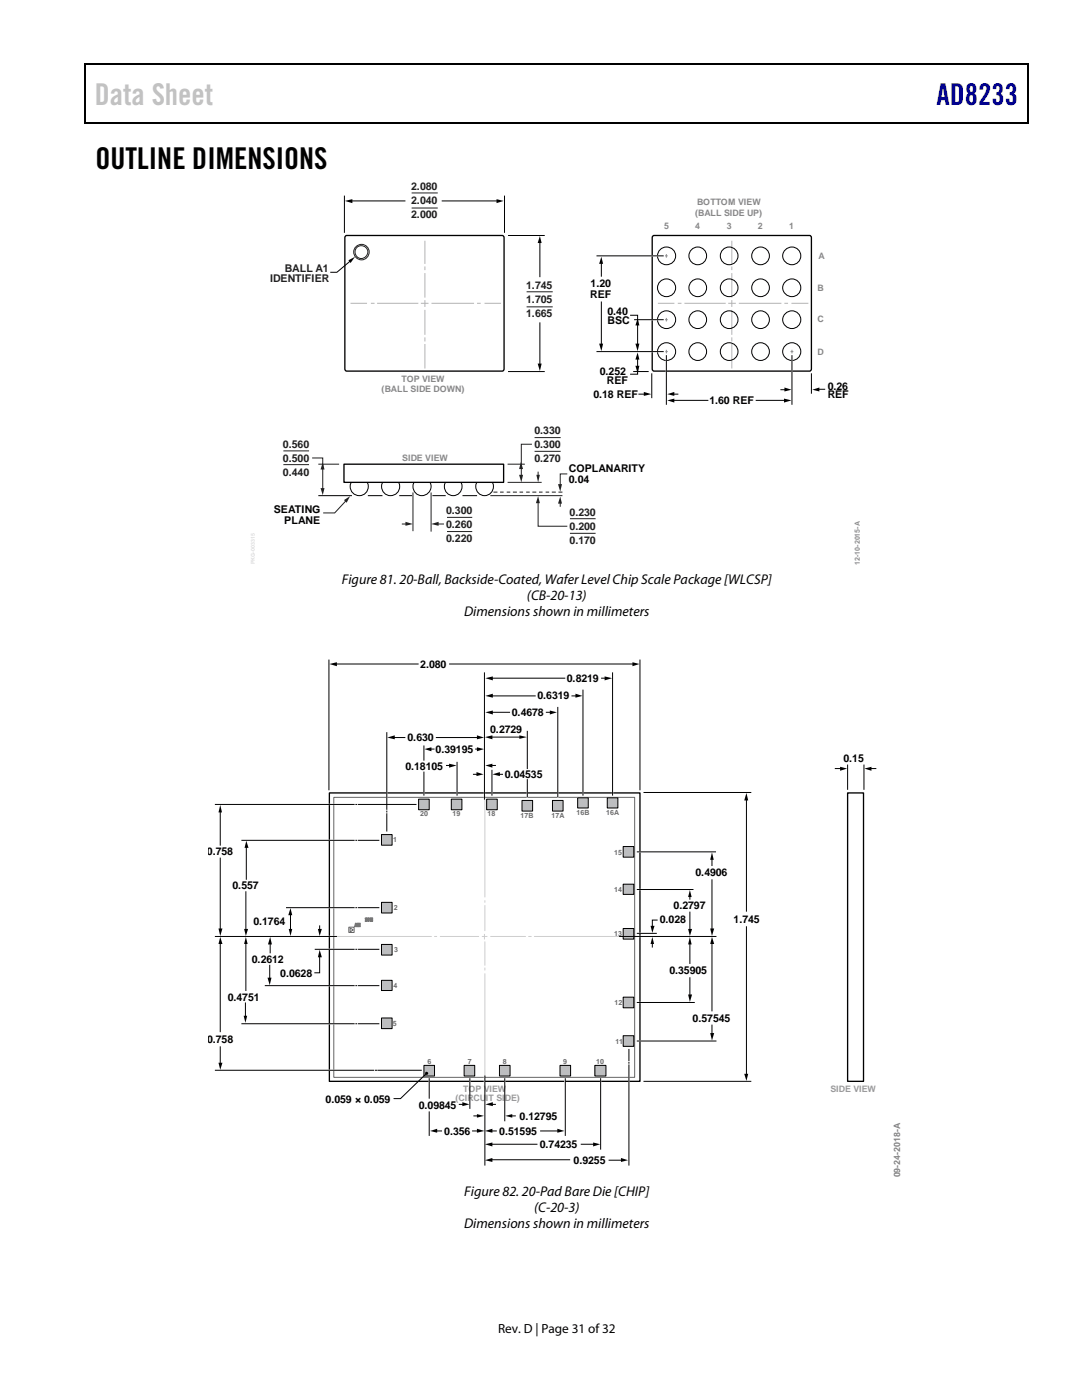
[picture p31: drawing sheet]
<svg xmlns="http://www.w3.org/2000/svg" width="216mm" height="279mm" viewBox="0 0 216 279" stroke-linecap="round" stroke-linejoin="round" font-family="sans-serif">
<defs><g id="words">
<text font-size="6" fill="#c1c1c1" x="18.9" y="21">Data Sheet</text>
<text font-size="6" fill="#00f" x="186.9" y="21">AD8233</text>
<text font-size="6" x="19" y="33.6">OUTLINE DIMENSIONS</text>
<g font-size="2.8">
<text x="68.2" y="116.6">Figure 81. 20-Ball, Backside-Coated, Wafer Level Chip Scale Package [WLCSP]</text>
<text x="105.2" y="119.8">(CB-20-13)</text>
<text x="92.6" y="122.9">Dimensions shown in millimeters</text>
<text x="92.6" y="238.7">Figure 82. 20-Pad Bare Die [CHIP]</text>
<text x="92.6" y="245">Dimensions shown in millimeters</text>
<text x="106.6" y="241.9">(C-20-3)</text>
</g>
<text font-size="2.6" x="99.4" y="266">Rev. D | Page 31 of 32</text>
<g font-size="2.1" fill="#221e1f">
<text x="82.1" y="37.9">2.080</text>
<text x="82.1" y="40.8">2.040</text>
<text x="82.1" y="43.6">2.000</text>
<text x="53.9" y="56.4">IDENTIFIER</text>
<text x="56.8" y="54.2">BALL A1</text>
<text x="105" y="57.7">1.745</text>
<text x="105" y="60.5">1.705</text>
<text x="105" y="63.3">1.665</text>
<text x="56.5" y="89.3">0.560</text>
<text x="106.6" y="86.6">0.330</text>
<text x="106.6" y="89.4">0.300</text>
<text x="56.5" y="92.2">0.500</text>
<text x="56.5" y="95">0.440</text>
<text x="106.6" y="92.2">0.270</text>
<text x="89" y="102.6">0.300</text>
<text x="89" y="105.4">0.260</text>
<text x="113.7" y="102.9">0.230</text>
<text x="113.7" y="105.7">0.200</text>
<text x="89" y="108.2">0.220</text>
<text x="113.7" y="108.6">0.170</text>
</g>
<g font-size="2.1">
<text x="117.8" y="59.5">REF</text>
<text x="117.8" y="57.4">1.20</text>
<text x="121.2" y="62.9">0.40</text>
<text x="121.2" y="64.6">BSC</text>
<text x="119.7" y="74.8">0.252</text>
<text x="121.1" y="76.6">REF</text>
<text x="165.2" y="77.8">0.26</text>
<text x="118.4" y="79.4">0.18 REF</text>
<text x="141.6" y="80.7">1.60 REF</text>
<text x="165.2" y="79.5">REF</text>
<text x="113.5" y="94.3">COPLANARITY</text>
<text x="113.5" y="96.4">0.04</text>
<text x="54.7" y="102.4">SEATING</text>
<text x="56.7" y="104.5">PLANE</text>
<text x="83.9" y="133.3">2.080</text>
<text x="113.1" y="136.1">0.8219</text>
<text x="102.1" y="142.9">0.4678</text>
<text x="107.2" y="139.6">0.6319</text>
<text x="81.3" y="147.8">0.630</text>
<text x="97.8" y="146.3">0.2729</text>
<text x="80.9" y="153.6">0.18105</text>
<text x="86.9" y="150.3">0.39195</text>
<text x="100.7" y="155.2">0.04535</text>
<text x="168.3" y="152">0.15</text>
<text x="41.3" y="170.7">0.758</text>
<text x="46.4" y="177.5">0.557</text>
<text x="138.8" y="174.9">0.4906</text>
<text x="50.6" y="184.7">0.1764</text>
<text x="131.6" y="184.3">0.028</text>
<text x="134.4" y="181.5">0.2797</text>
<text x="146.4" y="184.2">1.745</text>
<text x="50.3" y="192.2">0.2612</text>
<text x="55.9" y="195">0.0628</text>
<text x="133.6" y="194.4">0.35905</text>
<text x="45.4" y="199.7">0.4751</text>
<text x="138.2" y="203.9">0.57545</text>
<text x="41.3" y="208.1">0.758</text>
<text x="65" y="220.1">0.059 × 0.059</text>
<text x="83.6" y="221.3">0.09845</text>
<text x="88.7" y="226.4">0.356</text>
<text x="99.6" y="226.4">0.51595</text>
<text x="103.7" y="223.5">0.12795</text>
<text x="107.7" y="229.1">0.74235</text>
<text x="114.5" y="232.2">0.9255</text>
</g>
<g font-size="1.8" fill="#888">
<text x="139.1" y="40.9">BOTTOM VIEW</text>
<text x="132.5" y="45.6">5</text>
<text x="138.7" y="45.6">4</text>
<text x="138.7" y="43.1">(BALL SIDE UP)</text>
<text x="145" y="45.6">3</text>
<text x="151.2" y="45.6">2</text>
<text x="157.5" y="45.6">1</text>
<text x="163.3" y="51.7">A</text>
<text x="163.1" y="58.1">B</text>
<text x="163.1" y="64.3">C</text>
<text x="163.1" y="70.8">D</text>
<text x="80.1" y="76.2">TOP VIEW</text>
<text x="76.1" y="78.3">(BALL SIDE DOWN)</text>
<text x="80.3" y="92.1">SIDE VIEW</text>
</g>
<g font-size="1.8" fill="#9a9a9a">
<text x="90.9" y="219.7">(CIRCUIT SIDE)</text>
<text x="92.4" y="217.9">TOP VIEW</text>
<text x="165.7" y="217.9">SIDE VIEW</text>
</g>
<text font-size="1.8" fill="#838383" x="179.6" y="235" transform="rotate(-90 179.6 235)">09-24-2018-A</text>
<text font-size="1.4" fill="#8c8c8c" x="171.6" y="112.7" transform="rotate(-90 171.6 112.7)">12-10-2015-A</text>
<g font-size="1.4" fill="#6b6b6b">
<text x="83.8" y="162.9">20</text>
<text x="90.3" y="162.9">19</text>
<text x="97.3" y="162.9">18</text>
<text x="103.9" y="163.2">17B</text>
<text x="110.1" y="163.2">17A</text>
<text x="115" y="162.7">16B</text>
<text x="121" y="162.7">16A</text>
<text x="78.5" y="168.1">1</text>
<text x="122.6" y="170.5">15</text>
<text x="122.5" y="178">14</text>
<text x="78.6" y="181.6">2</text>
<text x="78.7" y="189.9">3</text>
<text x="122.6" y="186.7">13</text>
<text x="78.5" y="197.2">4</text>
<text x="122.6" y="200.6">12</text>
<text x="78.4" y="204.8">5</text>
<text x="122.8" y="208.3">11</text>
<text x="85.3" y="212.3">6</text>
<text x="93.4" y="212.4">7</text>
<text x="100.3" y="212.3">8</text>
<text x="112.4" y="212.4">9</text>
<text x="118.9" y="212.3">10</text>
</g>
</g></defs>
<g fill="#000">
<path d="M16.9 12.7h.2v1h-.2zM16.9 12.7h.2v.3h-.2zM82.5 12.7h.3v.3h-.3zM205.1 12.7h.2v1h-.2zM205.1 12.7h.2v.3h-.2zM16.9 24.4h.2v.3h-.2zM68.8 40.1l1.5-.4v.8zM82.3 24.4h.2v.3h-.2zM205.1 24.4h.2v.3h-.2zM69.5 52l1.3-.8-.8 1.3zM99.1 39.7l1.4 .4-1.4 .4zM107.7 47.1l.4 1.4h-.8z"/>
<path d="M107.3 72.6h.8l-.4 1.5zM133.1 79.9l1.5-.4v.8zM156.4 79.5l1.5 .4-1.5 .4z"/>
</g>
<path d="M17 13.7v10.7M17.1 12.8h65.4M82.8 12.8h122.3M205.2 13.7v10.7M17.1 24.5h188" fill="none" stroke="#000" stroke-width=".25"/>
<g fill="none" stroke="#000" stroke-width=".2">
<path d="M68.7 39v7.5M100.7 39v7.5M70 52l-2.8 2.3h-1.3M70 40.1h10.9M88.1 40.1h11.2M101.4 47h7.3M107.7 48.2v7.1M101.4 74.2h7.3M107.7 64.3v8.5M134.3 79.9h7M150.8 79.9h5.9"/>
<circle cx="71.7" cy="97.1" r="1.81"/>
<circle cx="77.9" cy="97.1" r="1.82"/>
<circle cx="84.2" cy="97.1" r="1.82"/>
<circle cx="90.4" cy="97.1" r="1.79"/>
<circle cx="96.7" cy="97.1" r="1.79"/>
</g>
<g fill="none" stroke="#221e1f" stroke-width=".2">
<path d="M82.1 38.5h5.2M82.1 41.5h5.2M105.1 58.2h5.2M105.1 61.2h5.2M56.5 90h5.2M56.5 92.7h5.2M106.7 87.3h5.2M106.7 90.1h5.2M89.2 103.3h5M89.2 106.1h5M113.7 103.5h5.1M113.7 106.4h5.1"/>
<circle cx="72.1" cy="50.3" r="1.29"/>
<circle cx="72.1" cy="50.3" r="1.54"/>
</g>
<path d="M68.6 52.8l-.5 .5" fill="none" stroke="#fff" stroke-width=".27"/>
<path d="M68.6 92.6h31.9v3.7h-31.9z" fill="#fff" stroke="#000" stroke-width=".27"/>
<path d="M97.8 98.9h14.4M101.3 96.3h6.8M101.3 92.6h3.4" fill="none" stroke="#221e1f" stroke-width=".2"/>
<path d="M111.4 98.1h.8v.2h-.8zM110.1 98.1h.8v.2h-.8zM108.9 98.1h.7v.2h-.7zM107.6 98.1h.7v.2h-.7zM106.2 98.1h.8v.2h-.8zM105 98.1h.7v.2h-.7zM103.7 98.1h.7v.2h-.7zM102.3 98.1h.8v.2h-.8zM101.1 98.1h.7v.2h-.7zM99.8 98.1h.7v.2h-.7zM98.5 98.1h.8v.2h-.8z" fill="#000"/>
<path d="M111.8 100.2v.8" fill="none" stroke="#231f20" stroke-width=".2"/>
<path d="M111.8 99.1l.3 1.4h-.8z" fill="#231f20"/>
<path d="M113.2 94.6h-1.4v2.3" fill="none" stroke="#231f20" stroke-width=".2"/>
<path d="M111.3 96.6h.8l-.3 1.5z" fill="#231f20"/>
<path d="M107.4 94.2v.8" fill="none" stroke="#231f20" stroke-width=".2"/>
<path d="M107 94.8h.7l-.3 1.5z" fill="#231f20"/>
<path d="M107.4 100.2v4.8h5.8" fill="none" stroke="#231f20" stroke-width=".2"/>
<path d="M107.4 99l.3 1.4h-.8z" fill="#231f20"/>
<path d="M63.5 98.9h6.7M73.4 98.9h2.9M79.7 98.9h2.5M86.3 98.9h2.6M92.3 98.9h2.9" fill="none" stroke="#000" stroke-width=".2"/>
<path d="M62.3 91.4h2.1v2.1M63.5 92.6h4.2M64.4 93.4v4.3" fill="none" stroke="#231f20" stroke-width=".2"/>
<g fill="#231f20">
<path d="M64.4 92.3l.4 1.4h-.8z"/>
<path d="M64 97.4h.8l-.4 1.4z"/>
</g>
<path d="M104 93.3v1.7M106.1 88.7h-2.1v4.8" fill="none" stroke="#231f20" stroke-width=".2"/>
<g fill="#231f20">
<path d="M103.9 92.2l.5 1.4h-.8z"/>
<path d="M103.6 94.8h.8l-.4 1.5z"/>
</g>
<path d="M82.4 98.4v7.5M86 98.4v7.6M80.3 104.6h.9" fill="none" stroke="#231f20" stroke-width=".2"/>
<path d="M80.9 104.1l1.5 .5-1.5 .3z" fill="#231f20"/>
<path d="M87.3 104.6h1.2" fill="none" stroke="#231f20" stroke-width=".2"/>
<path d="M86 104.6l1.5-.5v.8z" fill="#231f20"/>
<path d="M69.1 99.9l-2.3 2.5h-2.3" fill="none" stroke="#231f20" stroke-width=".2"/>
<path d="M68.6 99.8l1.3-.8-.7 1.3z" fill="#231f20"/>
<g fill="none" stroke="#b3b3b3" stroke-width=".2">
<path d="M84.8 48.1v4.5M84.8 53.3v.5M84.8 54.6v4.7M84.8 60v1.1M146 48.1v4.5M146 53.3v.5M146 54.6v4.7M146 60v1.1M70 60.5h3.1M74.1 60.5h.5M75.3 60.5h8.1M84.1 60.5h1.3"/>
<path d="M84.8 61.9v4.8M84.8 67.4v.6M84.8 68.8v4.6M86.2 60.5h8.3M95.3 60.5h.5M96.8 60.5h3.1M131.4 60.5h3.1M135.3 60.5h.6M136.7 60.5h8M145.4 60.5h1.3M146 61.9v4.8M146 67.4v.6"/>
<path d="M146 68.8v4.6M147.5 60.5h8.3M156.6 60.5h.5M158 60.5h3.2"/>
</g>
<path d="M69 47.1h31.4l.2 .3v26.2l-.2 .4h-31.4l-.2-.4v-26.2zM130.3 47.1h31.4l.2 .3v26.2l-.2 .4h-31.4l-.2-.4v-26.2z" fill="none" stroke="#000" stroke-width=".27"/>
<g fill="none" stroke="#000" stroke-width=".2">
<path d="M119 51.1h13.4M120 52.4v2.8M119 70.2h13.4M120 60.2v8.6M125.7 62.9h1.5v1.9M126.3 74.1h3.1M126.5 63.8h5.9M127.2 73.2v1.5h-1.5M127.2 64.7v4.1M127.2 71.5v1.8M127.5 78.7h1.2M130.1 74.5v5"/>
<path d="M133 70.9v9.9M134.3 78.7h1M155.8 77.8h1M158 70.9v9.9M161.9 74.5v4.1M163.2 77.7h1.4M65.6 131.6v26.1M67 132.5h16.5M89.6 132.5h36.9M98 135.3h14.8M98 138.9h8.9M114 138.9h1.1"/>
<path d="M119.9 135.3h1M127.7 131.6v26.1M78.5 147.2h2.4M87 147.2h8.4M98 142.2h3.8M108.9 142.2h1.1M128.4 158.2h21.5M148.9 159.5v22.4M148.9 184.9v29.7M128.4 215.8h21.5"/>
<circle cx="133" cy="57.4" r="1.8"/>
<circle cx="133" cy="51.1" r="1.8"/>
<circle cx="139.2" cy="57.4" r="1.77"/>
<circle cx="139.2" cy="51.1" r="1.77"/>
<circle cx="145.5" cy="51.1" r="1.77"/>
<circle cx="145.5" cy="57.4" r="1.77"/>
<circle cx="151.8" cy="51.1" r="1.77"/>
<circle cx="151.8" cy="57.4" r="1.77"/>
<circle cx="158" cy="57.4" r="1.77"/>
<circle cx="158" cy="51.1" r="1.77"/>
<circle cx="133" cy="63.8" r="1.8"/>
<circle cx="133" cy="70.2" r="1.8"/>
<circle cx="139.2" cy="70.2" r="1.77"/>
<circle cx="139.2" cy="63.8" r="1.77"/>
<circle cx="145.5" cy="70.2" r="1.77"/>
<circle cx="145.5" cy="63.8" r="1.77"/>
<circle cx="151.8" cy="70.2" r="1.77"/>
<circle cx="151.8" cy="63.8" r="1.77"/>
<circle cx="158" cy="63.8" r="1.77"/>
<circle cx="158" cy="70.2" r="1.77"/>
</g>
<path d="M126.3 51.1h6.4M126.3 70.2h6.4M127.6 63.8h5.1M133 70.6v6.4M158 70.6v6.4" fill="none" stroke="#fff" stroke-width=".27"/>
<path d="M132.8 51.1h.3M133 50.7v.7M132.8 63.8h.3M132.9 70.2h.2M133 63.4v.8M133 69.8v.7M157.8 70.2h.4M158 69.8v.7" fill="none" stroke="#8c8c8c" stroke-width=".2"/>
<g fill="#000">
<path d="M120 51.2l.3 1.5h-.7zM119.6 68.6h.7l-.3 1.5zM126.8 68.6h.8l-.4 1.5zM126.8 73h.8l-.4 1.5zM127.2 63.5l.4 1.5h-.8zM127.2 70.3l.4 1.5h-.8zM128.5 78.2l1.5 .5-1.5 .3zM133.1 78.7l1.5-.5v.8zM156.5 77.3l1.4 .5-1.4 .3zM162.1 77.8l1.4-.5v.8zM65.7 132.5l1.5-.3v.8zM96.8 135.3l1.5-.3v.8z"/>
<path d="M96.8 138.9l1.5-.5v.8zM114.8 138.4l1.4 .5-1.4 .3zM120.6 135l1.5 .3-1.5 .5zM126.2 132.2l1.4 .3-1.4 .5zM77.3 147.2l1.5-.4v.7zM95.2 146.8l1.4 .4-1.4 .3zM96.8 142.2l1.5-.4v.8zM109.7 141.8l1.4 .4-1.4 .4zM148.9 158.2l.4 1.5h-.8zM148.5 214.3h.8l-.4 1.4z"/>
</g>
<g fill="none" stroke="#cdcdcd" stroke-width=".2">
<path d="M96.8 158.8v20.2M96.8 179.7v.4M66.2 186.9h19.9M86.7 186.9h.4M87.8 186.9h7.7M96.2 186.9h1M96.7 186.5v.9M96.8 194.3v20.8M96.8 188v4.6M96.8 193.2v.4M96.8 180.7v5M97.9 186.9h7"/>
<path d="M105.5 186.9h.5M106.6 186.9h20.7"/>
</g>
<path d="M65.7 158.2h62v57.6h-62zM169.1 158.2h3.2v57.6h-3.2z" fill="none" stroke="#000" stroke-width=".26"/>
<path d="M66.6 159.1h60v55.9h-60z" fill="none" stroke="#666" stroke-width=".2"/>
<path d="M76.1 166.6h2.1v2.1h-2.1z" fill="#bdbec0"/>
<path d="M76.1 166.6h2.1v2.1h-2.1z" fill="none" stroke="#000" stroke-width=".2"/>
<path d="M76.1 180.1h2.1v2.1h-2.1z" fill="#bdbec0"/>
<path d="M76.1 180.1h2.1v2.1h-2.1z" fill="none" stroke="#000" stroke-width=".2"/>
<path d="M76.1 188.5h2.1v2.1h-2.1z" fill="#bdbec0"/>
<path d="M76.1 188.5h2.1v2.1h-2.1z" fill="none" stroke="#000" stroke-width=".2"/>
<path d="M76.1 195.6h2.1v2.1h-2.1z" fill="#bdbec0"/>
<path d="M76.1 195.6h2.1v2.1h-2.1z" fill="none" stroke="#000" stroke-width=".2"/>
<path d="M76.1 203.2h2.1v2.1h-2.1z" fill="#bdbec0"/>
<path d="M76.1 203.2h2.1v2.1h-2.1z" fill="none" stroke="#000" stroke-width=".2"/>
<path d="M84.6 212.6h2.1v2.1h-2.1z" fill="#bdbec0"/>
<path d="M84.6 212.6h2.1v2.1h-2.1z" fill="none" stroke="#000" stroke-width=".2"/>
<path d="M92.6 212.6h2.1v2.1h-2.1z" fill="#bdbec0"/>
<path d="M92.6 212.6h2.1v2.1h-2.1z" fill="none" stroke="#000" stroke-width=".2"/>
<path d="M99.7 212.6h2.1v2.1h-2.1z" fill="#bdbec0"/>
<path d="M99.7 212.6h2.1v2.1h-2.1z" fill="none" stroke="#000" stroke-width=".2"/>
<path d="M111.7 212.6h2.2v2.1h-2.2z" fill="#bdbec0"/>
<path d="M111.7 212.6h2.2v2.1h-2.2z" fill="none" stroke="#000" stroke-width=".2"/>
<path d="M118.7 212.6h2.2v2.1h-2.2z" fill="#bdbec0"/>
<path d="M118.7 212.6h2.2v2.1h-2.2z" fill="none" stroke="#000" stroke-width=".2"/>
<path d="M124.3 206.7h2.2v2.1h-2.2z" fill="#bdbec0"/>
<path d="M124.3 206.7h2.2v2.1h-2.2z" fill="none" stroke="#000" stroke-width=".2"/>
<path d="M124.3 199h2.2v2.1h-2.2z" fill="#bdbec0"/>
<path d="M124.3 199h2.2v2.1h-2.2z" fill="none" stroke="#000" stroke-width=".2"/>
<path d="M124.3 185.3h2.2v2.1h-2.2z" fill="#bdbec0"/>
<path d="M124.3 185.3h2.2v2.1h-2.2z" fill="none" stroke="#000" stroke-width=".2"/>
<path d="M124.3 176.5h2.2v2h-2.2z" fill="#bdbec0"/>
<path d="M124.3 176.5h2.2v2h-2.2z" fill="none" stroke="#000" stroke-width=".2"/>
<path d="M124.3 168.9h2.2v2.2h-2.2z" fill="#bdbec0"/>
<path d="M124.3 168.9h2.2v2.2h-2.2z" fill="none" stroke="#000" stroke-width=".2"/>
<path d="M121.2 159.2h2.1v2.1h-2.1z" fill="#bdbec0"/>
<path d="M121.2 159.2h2.1v2.1h-2.1z" fill="none" stroke="#000" stroke-width=".2"/>
<path d="M115.3 159.2h2.1v2.1h-2.1z" fill="#bdbec0"/>
<path d="M115.3 159.2h2.1v2.1h-2.1z" fill="none" stroke="#000" stroke-width=".2"/>
<path d="M110.2 159.7h2.2v2.2h-2.2z" fill="#bdbec0"/>
<path d="M110.2 159.7h2.2v2.2h-2.2z" fill="none" stroke="#000" stroke-width=".2"/>
<path d="M104.2 159.7h2.1v2.2h-2.1z" fill="#bdbec0"/>
<path d="M104.2 159.7h2.1v2.2h-2.1z" fill="none" stroke="#000" stroke-width=".2"/>
<path d="M97.1 159.5h2.1v2.1h-2.1z" fill="#bdbec0"/>
<path d="M97.1 159.5h2.1v2.1h-2.1z" fill="none" stroke="#000" stroke-width=".2"/>
<path d="M90.1 159.5h2.1v2.1h-2.1z" fill="#bdbec0"/>
<path d="M90.1 159.5h2.1v2.1h-2.1z" fill="none" stroke="#000" stroke-width=".2"/>
<path d="M83.5 159.5h2.1v2.1h-2.1z" fill="#bdbec0"/>
<g fill="none" stroke="#000" stroke-width=".2">
<path d="M96.7 134.3v25.2M116.3 137.7v21M122.2 134.3v24.4M77.2 146.2v15.3M83.5 159.5h2.1v2.1h-2.1zM84.6 148.9v2.8M84.6 154.1v4.6M85.8 149.5h.9M89 152.8h.9M91.2 152.1v6.6M94.4 154.5h.9M94.8 149.5h.6"/>
<path d="M98 147.1h5.9M98 152.8h1M98.2 153.7v5M99.4 154.5h1M105.2 146v7.4M105.2 155.6v3.4M111.3 141.2v17.8M166.6 153.4h1.3M169.1 152.6v5M172.4 152.6v5M173.6 153.4h1.3M43 160.5h27.7"/>
<path d="M43.9 171.2v14.4M43.9 161.9v6.9M48.3 167.7h22.4M49.1 177.9v7.8M49.1 168.9v6.7M71 160.5h.2M71 167.7h.2M71.5 160.5h11.5M71.5 167.7h4.1M77.2 162.4v3.4M77.2 161.9v.1M127.2 170h15.6"/>
<path d="M127.2 177.5h11.1M137.7 178.8v.8M142.1 175.5v10.1M142.1 171.3v1.5M43 186.9h24.1M43.9 188.1v17.9M49.1 188.1v9.7M52.9 196.7h17.8M53.8 192.6v2.8M53.9 188.2v2.1M57.2 181.1h13.5M58 182.4v3.3"/>
<path d="M62.9 189.5h7.8M63.8 184.7v1M63.8 190.8v3.3h-1.1M71 196.7h.2M71 189.5h.2M71 181.1h.2M71.5 196.7h4.1M71.5 189.5h4.1M71.5 181.1h4.1M123.6 186.9h19.3M127.2 186.3h3.8M130.2 188.1v1"/>
<path d="M131.2 183.6h-1v1.4M137.7 181.9v3.8M137.7 195v3.7M137.7 188.2v4.2M142.1 188.1v13.7M43 213.6h31.5M43.9 208.8v3.6M48.3 204.3h22.4M49 200.1v2.9M71 204.3h.2M71.5 204.3h4.1M74.9 213.6h.3"/>
<path d="M75.4 213.6h8.7M85.1 214.2l-5.2 5.1h-1.3M85.6 215.3v3.9M93.8 215.3v5.9M96.8 214.7v17.8M100.7 215.3v8.4M112.8 215.3v11.3M119.9 215.3v14M125.5 209.4v2.2M125.5 212v.2M125.5 212.5v20M127.2 207.8h15.7"/>
<path d="M127.2 200.1h11.3M142.1 204.5v1.9M85.6 221.9v4.7M87 225.7h1.2M91.6 220.4h.9M94.2 225.7h1.2M94.5 222.7h.9M98 231.5h15.8M98 228.4h9.2M98 225.7h1.1M98.1 220.4h.9M102 222.7h.9"/>
<path d="M107.8 225.7h3.7M115.9 228.4h2.7M121.4 231.5h2.8"/>
</g>
<g fill="#000">
<path d="M84.7 149.5l1.4-.4v.8zM89.6 152.4l1.5 .4-1.5 .4zM95.1 154.1l1.4 .4-1.4 .4zM95.2 149.1l1.4 .4-1.4 .4zM96.8 147.1l1.5-.3v.7zM96.8 152.8l1.5-.4v.8zM98.3 154.5l1.5-.4v.8zM103.6 146.8l1.5 .3-1.5 .4zM167.6 153l1.4 .4-1.4 .4zM172.5 153.4l1.4-.4v.8zM43.9 160.6l.4 1.5h-.7zM49.1 167.8l.5 1.4h-.8z"/>
<path d="M137.7 177.6l.3 1.4h-.7zM142.1 170.1l.3 1.5h-.7zM43.6 185.3h.8l-.5 1.5zM43.9 187l.5 1.4h-.8zM48.7 185.4h.8l-.4 1.4zM49.1 187l.3 1.4h-.7zM53.4 195.1h.8l-.4 1.5zM53.9 187l.4 1.5h-.8zM57.6 185.4h.7l-.3 1.4zM58 181.2l.3 1.4h-.8zM63.4 185.4h.8l-.4 1.4zM63.8 189.5l.4 1.5h-.8z"/>
<path d="M129.8 184.8h.8l-.4 1.4zM130.2 187l.3 1.4h-.7zM137.3 185.4h.8l-.4 1.4zM137.3 198.5h.8l-.4 1.5zM137.7 187l.3 1.5h-.7zM141.7 185.3h.8l-.4 1.5zM142.1 187l.4 1.4h-.8zM43.6 212.1h.8l-.5 1.4zM48.6 202.7h.7l-.3 1.4zM96.8 220.4l1.5-.4v.8zM141.7 206.2h.8l-.4 1.5zM85.8 225.7l1.4-.4v.8z"/>
<path d="M92.3 220l1.4 .4-1.4 .4zM95.2 222.3l1.4 .4-1.4 .4zM95.2 225.3l1.5 .4-1.5 .4zM96.8 231.5l1.5-.4v.8zM96.8 228.4l1.5-.4v.8zM96.8 225.7l1.5-.4v.8zM100.8 222.7l1.4-.4v.8zM111.2 225.3l1.4 .4-1.4 .4zM118.4 228l1.4 .4-1.4 .4zM123.9 231.1l1.4 .4-1.4 .4z"/>
<circle cx="85.1" cy="214.2" r=".31"/>
</g>
<path d="M70.9 184.2h.2l.1 .7-.2-.1-.3 .1zM71 184.4v.3zM71.3 184.2h.3v.7h-.3zM71.5 184.3v.6zM71.7 184.2h.2v.7h-.2zM72.9 183.2h.3l-.2 .6 .2 .1h-.3l.2-.6-.2 .1zM73.4 183.2h.2l.1 .7-.4-.1zM73.5 183.3l.1 .5zM73.8 183.2h.2v.7h-.2zM74.1 183.2h.3l-.1 .7-.3-.1zM74.2 183.3l.1 .1zM74.2 183.5l.1 .3z" fill="none" stroke="#747575" stroke-width=".2"/>
<path d="M69.6 185h1.1v1.1h-1.1zM69.9 185.2l.6 .4-.6 .4z" fill="none" stroke="#666" stroke-width=".2"/>
<g fill="none" stroke="#fff" stroke-width=".26">
<path d="M77.2 157.9v1.4M84.6 157.1v1.4M91.2 157.1v1.4M96.7 157.8v1.4M98.2 157.1v1.4M105.2 157.1v2M111.3 157.1v2M116.3 157.1v1.4M122.2 157.1v1.4M65.5 160.5h1.4M65.5 167.7h1.4M127.4 170h.5"/>
<path d="M127.4 177.5h.5M65.5 186.9h1.4M65.5 196.7h1.4M65.5 189.5h1.4M65.5 181.1h1.4M127 186.9h1.4M127.4 186.3h.5M65.5 213.6h1.4M65.5 204.3h1.4M85.6 215.5v.6M93.8 215.5v.6M96.7 214.9v1.5"/>
<path d="M100.7 215.5v.6M112.7 215.5v.6M119.9 215.5v.6M125.5 214.7v1.2M127.4 207.8h.5M127.4 200.1h.5"/>
</g>
<use href="#words"/>
</svg>
